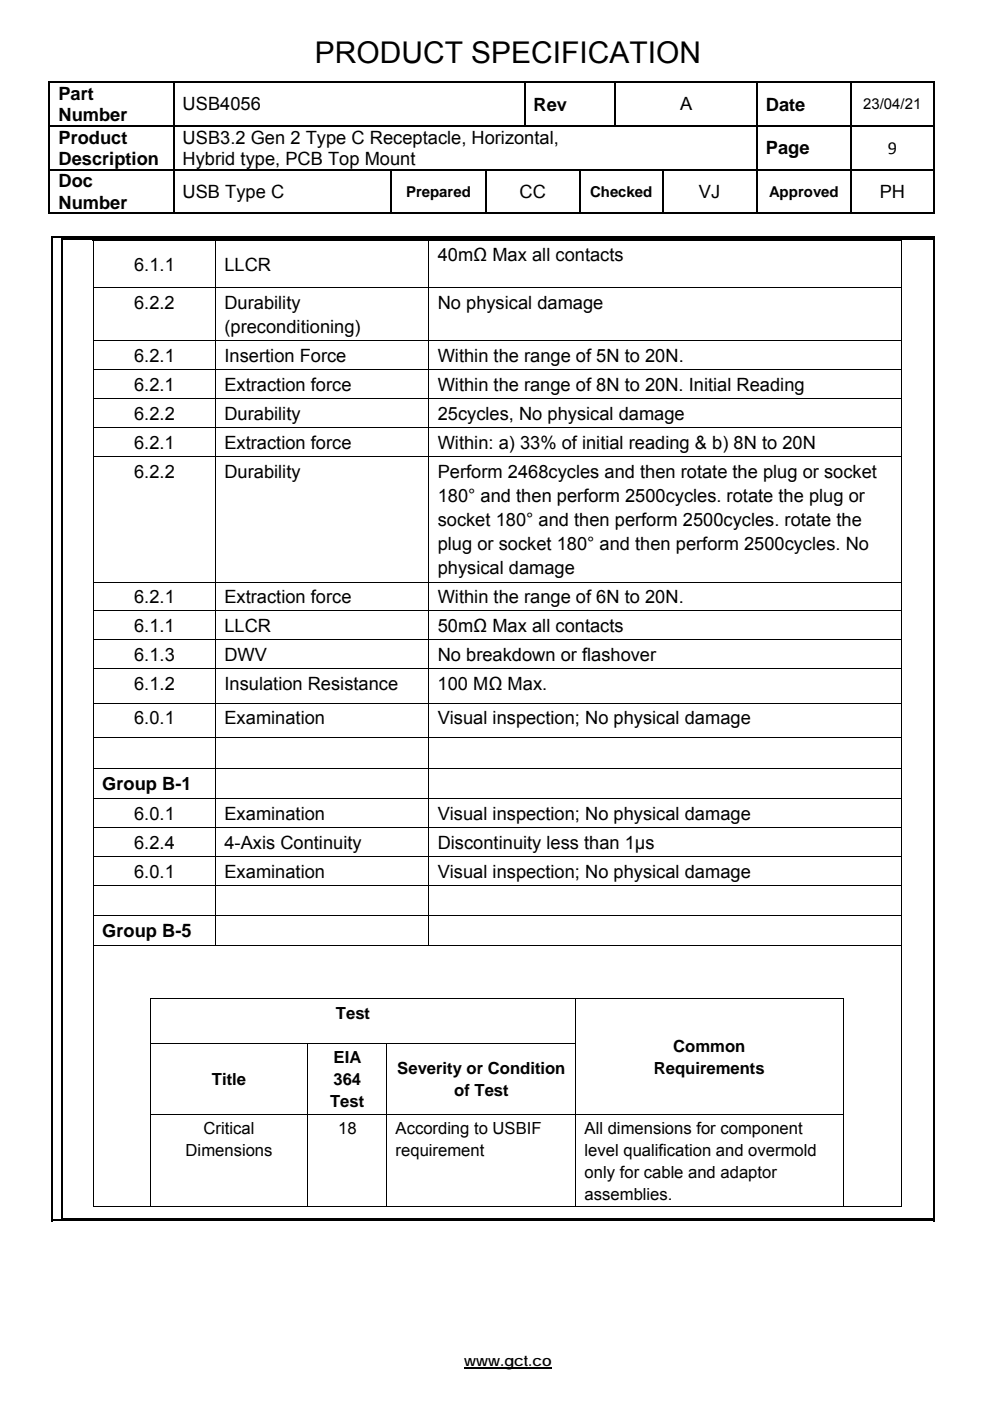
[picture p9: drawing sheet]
<svg xmlns="http://www.w3.org/2000/svg" width="210mm" height="297mm" viewBox="0 0 210 297" stroke-linecap="round" stroke-linejoin="round" font-family="sans-serif">
<defs><g id="words">
<text font-size="6.3" x="66.8" y="13.4">PRODUCT SPECIFICATION</text>
<g font-size="3.9">
<text x="12.4" y="21.2">Part</text>
<text x="38.7" y="23.4">USB4056</text>
<text x="113.2" y="23.4">Rev</text>
<text x="144.3" y="23.4">A</text>
<text x="162.4" y="23.4">Date</text>
<text x="12.4" y="25.7">Number</text>
<text x="12.4" y="30.5">Product</text>
<text x="12.4" y="34.9">Description</text>
<text x="38.7" y="30.5">USB3.2 Gen 2 Type C Receptacle, Horizontal,</text>
<text x="38.7" y="34.9">Hybrid type, PCB Top Mount</text>
<text x="162.4" y="32.7">Page</text>
<text x="188.3" y="32.6">9</text>
<text x="12.4" y="39.8">Doc</text>
<text x="38.7" y="42">USB Type C</text>
<text x="110.2" y="42">CC</text>
<text x="148.3" y="42">VJ</text>
<text x="186.6" y="42">PH</text>
<text x="12.4" y="44.2">Number</text>
<text x="28.4" y="57.4">6.1.1</text>
<text x="47.6" y="57.4">LLCR</text>
<text x="92.8" y="55.4">40mΩ Max all contacts</text>
<text x="28.4" y="65.5">6.2.2</text>
<text x="47.6" y="65.5">Durability</text>
<text x="92.8" y="65.5">No physical damage</text>
<text x="47.6" y="70.7">(preconditioning)</text>
<text x="28.4" y="76.8">6.2.1</text>
<text x="47.6" y="76.8">Insertion Force</text>
<text x="92.8" y="76.8">Within the range of 5N to 20N.</text>
<text x="28.4" y="82.9">6.2.1</text>
<text x="47.6" y="82.9">Extraction force</text>
<text x="92.8" y="82.9">Within the range of 8N to 20N. Initial Reading</text>
<text x="28.4" y="89">6.2.2</text>
<text x="47.6" y="89">Durability</text>
<text x="92.8" y="89">25cycles, No physical damage</text>
<text x="28.4" y="95.1">6.2.1</text>
<text x="47.6" y="95.1">Extraction force</text>
<text x="92.8" y="95.1">Within: a) 33% of initial reading &amp; b) 8N to 20N</text>
<text x="28.4" y="101.3">6.2.2</text>
<text x="47.6" y="101.3">Durability</text>
<text x="92.8" y="101.3">Perform 2468cycles and then rotate the plug or socket</text>
<text x="92.8" y="106.4">180° and then perform 2500cycles. rotate the plug or</text>
<text x="92.8" y="111.5">socket 180° and then perform 2500cycles. rotate the</text>
<text x="92.8" y="116.6">plug or socket 180° and then perform 2500cycles. No</text>
<text x="92.8" y="121.8">physical damage</text>
<text x="28.4" y="127.9">6.2.1</text>
<text x="47.6" y="127.9">Extraction force</text>
<text x="92.8" y="127.9">Within the range of 6N to 20N.</text>
<text x="28.4" y="134">6.1.1</text>
<text x="47.6" y="134">LLCR</text>
<text x="92.8" y="134">50mΩ Max all contacts</text>
<text x="28.4" y="140.1">6.1.3</text>
<text x="47.6" y="140.1">DWV</text>
<text x="92.8" y="140.1">No breakdown or flashover</text>
<text x="28.4" y="146.3">6.1.2</text>
<text x="47.6" y="146.3">Insulation Resistance</text>
<text x="92.8" y="146.3">100 MΩ Max.</text>
<text x="28.4" y="153.6">6.0.1</text>
<text x="47.6" y="153.6">Examination</text>
<text x="92.8" y="153.6">Visual inspection; No physical damage</text>
<text x="21.7" y="167.4">Group B-1</text>
<text x="28.4" y="173.8">6.0.1</text>
<text x="47.6" y="173.8">Examination</text>
<text x="92.8" y="173.8">Visual inspection; No physical damage</text>
<text x="28.4" y="179.9">6.2.4</text>
<text x="47.6" y="179.9">4-Axis Continuity</text>
<text x="92.8" y="179.9">Discontinuity less than 1µs</text>
<text x="28.4" y="186.1">6.0.1</text>
<text x="47.6" y="186.1">Examination</text>
<text x="92.8" y="186.1">Visual inspection; No physical damage</text>
<text x="21.7" y="198.6">Group B-5</text>
</g>
<g font-size="3.5">
<text x="71.2" y="216">Test</text>
<text x="70.8" y="225.4">EIA</text>
<text x="84.3" y="227.7">Severity or Condition</text>
<text x="138.7" y="227.7">Requirements</text>
<text x="142.8" y="223">Common</text>
<text x="45" y="230.1">Title</text>
<text x="70.7" y="230.1">364</text>
<text x="96.3" y="232.4">of Test</text>
<text x="70" y="234.7">Test</text>
<text x="39.4" y="245">Dimensions</text>
<text x="43.2" y="240.3">Critical</text>
<text x="71.7" y="240.3">18</text>
<text x="83.9" y="240.3">According to USBIF</text>
<text x="83.9" y="245">requirement</text>
<text x="124" y="240.3">All dimensions for component</text>
<text x="124" y="245">level qualification and overmold</text>
<text x="124" y="249.7">only for cable and adaptor</text>
<text x="124" y="254.4">assemblies.</text>
</g>
<g font-size="3.2">
<text x="183.1" y="23.2">23/04/21</text>
<text x="86.1" y="41.7">Prepared</text>
<text x="125.2" y="41.7">Checked</text>
<text x="163.1" y="41.7">Approved</text>
<text x="98.5" y="289.6">www.gct.co</text>
</g>
</g></defs>
<g fill="#000">
<path d="M10.3 17.2h.4v.4h-.4zM36.7 17.2h.3v.4h-.3zM111.1 17.2h.3v.4h-.3zM130.4 17.2h.3v.4h-.3zM160.4 17.2h.3v.4h-.3zM180.4 17.2h.3v.4h-.3zM197.9 17.2h.3v.4h-.3zM10.3 26.5h.4v.4h-.4zM10.3 35.8h.4v.4h-.4zM36.7 26.5h.3v.4h-.3zM36.7 35.8h.3v.4h-.3zM82.8 35.8h.4v.4h-.4z"/>
<path d="M102.8 35.8h.4v.4h-.4zM122.9 35.8h.3v.4h-.3zM140.4 35.8h.3v.4h-.3zM160.4 26.5h.3v.4h-.3zM160.4 35.8h.3v.4h-.3zM180.4 26.5h.3v.4h-.3zM180.4 35.8h.3v.4h-.3zM197.9 26.5h.3v.4h-.3zM197.9 35.8h.3v.4h-.3zM10.9 50.1h.4v.4h-.4zM13 50.5h.3v.4h-.3zM19.7 50.9h.2v1h-.2z"/>
<path d="M45.6 50.9h.2v1h-.2zM90.8 50.9h.2v1h-.2zM191.2 50.9h.1v1h-.1zM191.2 50.9h.1v.1h-.1zM197.9 45.1h.3v.3h-.3zM197.9 50.1h.3v.4h-.3zM198 50.5h.3v.4h-.3zM198 50.5h.3v.3h-.3zM19.7 60.9h.2v1h-.2zM19.7 72.2h.2v1h-.2zM19.7 78.3h.2v1h-.2zM45.6 60.9h.2v1h-.2z"/>
<path d="M45.6 72.2h.2v1h-.2zM45.6 78.3h.2v1h-.2zM90.8 60.9h.2v1h-.2zM90.8 72.2h.2v1h-.2zM90.8 78.3h.2v1h-.2zM191.2 60.9h.1v1h-.1zM191.2 72.2h.1v1h-.1zM191.2 78.3h.1v1h-.1zM19.7 84.4h.2v1h-.2zM19.7 90.6h.2v.9h-.2zM19.7 96.7h.2v1h-.2zM45.6 84.4h.2v1h-.2z"/>
<path d="M45.6 90.6h.2v.9h-.2zM45.6 96.7h.2v1h-.2zM90.8 84.4h.2v1h-.2zM90.8 90.6h.2v.9h-.2zM90.8 96.7h.2v1h-.2zM191.2 84.4h.1v1h-.1zM191.2 90.6h.1v.9h-.1zM191.2 96.7h.1v1h-.1zM19.7 123.3h.2v1h-.2zM19.7 129.4h.2v1h-.2zM19.7 135.6h.2v1h-.2zM45.6 123.3h.2v1h-.2z"/>
<path d="M45.6 129.4h.2v1h-.2zM45.6 135.6h.2v1h-.2zM90.8 123.3h.2v1h-.2zM90.8 129.4h.2v1h-.2zM90.8 135.6h.2v1h-.2zM191.2 123.3h.1v1h-.1zM191.2 129.4h.1v1h-.1zM191.2 135.6h.1v1h-.1zM19.7 141.7h.2v1h-.2zM19.7 149h.2v1h-.2zM19.7 156.4h.2v1h-.2zM45.6 141.7h.2v1h-.2z"/>
<path d="M45.6 149h.2v1h-.2zM45.6 156.4h.2v1h-.2zM90.8 141.7h.2v1h-.2zM90.8 149h.2v1h-.2zM90.8 156.4h.2v1h-.2zM191.2 141.7h.1v1h-.1zM191.2 149h.1v1h-.1zM191.2 156.4h.1v1h-.1zM19.7 162.8h.2v1h-.2zM19.7 169.2h.2v1h-.2zM19.7 175.3h.2v1h-.2zM45.6 162.8h.2v1h-.2z"/>
<path d="M45.6 169.2h.2v1h-.2zM45.6 175.3h.2v1h-.2zM90.8 162.8h.2v1h-.2zM90.8 169.2h.2v1h-.2zM90.8 175.3h.2v1h-.2zM191.2 162.8h.1v1h-.1zM191.2 169.2h.1v1h-.1zM191.2 175.3h.1v1h-.1zM19.7 181.5h.2v1h-.2zM19.7 187.6h.2v1h-.2zM19.7 194h.2v1h-.2zM45.6 181.5h.2v1h-.2z"/>
<path d="M45.6 187.6h.2v1h-.2zM45.6 194h.2v1h-.2zM90.8 181.5h.2v1h-.2zM90.8 187.6h.2v1h-.2zM90.8 194h.2v1h-.2zM191.2 181.5h.1v1h-.1zM191.2 187.6h.1v1h-.1zM191.2 194h.1v1h-.1zM19.7 200.4h.2v1h-.2zM31.9 211.7h.1v1h-.1zM122 211.7h.2v1h-.2zM178.7 211.7h.2v1h-.2z"/>
<path d="M178.7 211.7h.2v.2h-.2zM191.2 200.4h.1v1h-.1zM31.9 221.1h.1v1h-.1zM31.9 236.1h.1v1h-.1zM65.2 221.1h.1v1h-.1zM65.2 236.1h.1v1h-.1zM82 221.1h.1v1h-.1zM82 236.1h.1v1h-.1zM122 221.1h.2v1h-.2zM122 236.1h.2v1h-.2zM178.7 221.1h.2v1h-.2zM178.7 236.1h.2v1h-.2z"/>
<path d="M178.7 255.8h.2v.1h-.2zM191.2 255.8h.1v.1h-.1zM197.9 258.6h.3v.3h-.3zM198 258.3h.3v.3h-.3z"/>
</g>
<g fill="none" stroke="#000" stroke-width=".34">
<path d="M10.3 17.4h26.4M10.5 17.6v8.9M36.8 17.6v8.9M37 17.4h74.1M111.3 17.6v8.9M111.4 17.4h19M130.5 17.6v8.9M130.7 17.4h29.7M160.5 17.6v8.9M160.7 17.4h19.7M180.5 17.6v8.9M180.7 17.4h17.2"/>
<path d="M198 17.6v8.9M10.5 26.9v8.9M10.5 36.2v9.2M10.7 26.7h26M10.7 36h26M36.8 26.9v8.9M36.8 36.2v9.2M37 36h45.8M83 36.2v9.2M83.2 36h19.6M103 36.2v9.2M103.2 36h19.7"/>
<path d="M123 36.2v9.2M123.2 36h17.2M140.5 36.2v9.2M140.7 36h19.7M160.4 26.7h-123.4M160.5 26.9v8.9M160.5 36.2v9.2M160.7 26.7h19.7M160.7 36h19.7M180.5 26.9v8.9M180.5 36.2v9.2M180.7 26.7h17.2"/>
<path d="M180.7 36h17.2M198 26.9v8.9M198 36.2v9.2M10.3 45.3h26.4M10.9 50.3h187M11.1 50.5v208.4M13 50.7h185M13.2 50.9v207.7M37 45.3h45.8M83.2 45.3h19.6M103.2 45.3h19.7M123.2 45.3h17.2"/>
<path d="M140.7 45.3h19.7M160.7 45.3h19.7M180.7 45.3h17.2M198 50.5v208.4M198.2 50.9v207.7M10.9 258.8h187M13 258.4h185"/>
</g>
<path d="M98.5 290h18.5" fill="none" stroke="#000" stroke-width=".28"/>
<g fill="none" stroke="#000" stroke-width=".21">
<path d="M19.7 50.9h25.9M19.8 51.9v9M45.7 51.9v9M45.8 50.9h45M90.9 51.9v9M91 50.9h100.2M191.2 51.9v9M19.8 61.9v10.3M19.8 73.2v5.1M19.8 79.3v5.1M19.9 61h25.7M19.9 72.3h25.7"/>
<path d="M19.9 78.4h25.7M45.7 61.9v10.3M45.7 73.2v5.1M45.7 79.3v5.1M45.8 61h45M45.8 72.3h45M45.8 78.4h45M90.9 61.9v10.3M90.9 73.2v5.1M90.9 79.3v5.1M91 61h100.2M91 72.3h100.2"/>
<path d="M91 78.4h100.2M191.2 61.9v10.3M191.2 73.2v5.1M191.2 79.3v5.1M19.8 85.4v5.2M19.8 91.5v5.2M19.8 97.7v25.6M19.9 84.5h25.7M19.9 90.6h25.7M19.9 96.8h25.7M45.7 85.4v5.2M45.7 91.5v5.2"/>
<path d="M45.7 97.7v25.6M45.8 84.5h45M45.8 90.6h45M45.8 96.8h45M90.9 85.4v5.2M90.9 91.5v5.2M90.9 97.7v25.6M91 84.5h100.2M91 90.6h100.2M91 96.8h100.2M191.2 85.4v5.2M191.2 91.5v5.2"/>
<path d="M191.2 97.7v25.6M19.8 124.3v5.1M19.8 130.4v5.2M19.8 136.6v5.1M19.9 123.4h25.7M19.9 129.5h25.7M19.9 135.7h25.7M45.7 124.3v5.1M45.7 130.4v5.2M45.7 136.6v5.1M45.8 123.4h45M45.8 129.5h45"/>
<path d="M45.8 135.7h45M90.9 124.3v5.1M90.9 130.4v5.2M90.9 136.6v5.1M91 123.4h100.2M91 129.5h100.2M91 135.7h100.2M191.2 124.3v5.1M191.2 130.4v5.2M191.2 136.6v5.1M19.8 142.7v6.3M19.8 150v6.4"/>
<path d="M19.8 157.4v5.4M19.9 141.8h25.7M19.9 149.1h25.7M19.9 156.4h25.7M45.7 142.7v6.3M45.7 150v6.4M45.7 157.4v5.4M45.8 141.8h45M45.8 149.1h45M45.8 156.4h45M90.9 142.7v6.3M90.9 150v6.4"/>
<path d="M90.9 157.4v5.4M91 141.8h100.2M91 149.1h100.2M91 156.4h100.2M191.2 142.7v6.3M191.2 150v6.4M191.2 157.4v5.4M19.8 163.8v5.4M19.8 170.2v5.1M19.8 176.3v5.2M19.9 162.9h25.7M19.9 169.3h25.7"/>
<path d="M19.9 175.4h25.7M45.7 163.8v5.4M45.7 170.2v5.1M45.7 176.3v5.2M45.8 162.9h45M45.8 169.3h45M45.8 175.4h45M90.9 163.8v5.4M90.9 170.2v5.1M90.9 176.3v5.2M91 162.9h100.2M91 169.3h100.2"/>
<path d="M91 175.4h100.2M191.2 163.8v5.4M191.2 170.2v5.1M191.2 176.3v5.2M19.8 182.5v5.1M19.8 188.6v5.4M19.8 195v5.4M19.9 181.5h25.7M19.9 187.7h25.7M19.9 194.1h25.7M45.7 182.5v5.1M45.7 188.6v5.4"/>
<path d="M45.7 195v5.4M45.8 181.5h45M45.8 187.7h45M45.8 194.1h45M90.9 182.5v5.1M90.9 188.6v5.4M90.9 195v5.4M91 181.5h100.2M91 187.7h100.2M91 194.1h100.2M191.2 182.5v5.1M191.2 188.6v5.4"/>
<path d="M191.2 195v5.4M19.8 201.4v54.5M19.9 200.5h171.3M31.9 211.8h90.1M32 212.7v8.4M122.1 212.7v8.4M122.2 211.8h56.5M178.8 212.7v8.4M191.2 201.4v54.5M32 222.1v14M32 237.1v18.8M32 221.2h33.2"/>
<path d="M32 236.2h33.2M65.3 222.1v14M65.3 237.1v18.8M65.3 221.2h16.7M65.3 236.2h16.7M82 222.1v14M82 237.1v18.8M82.1 221.2h39.9M82.1 236.2h39.9M122.1 222.1v14M122.1 237.1v18.8M122.2 236.2h56.5"/>
<path d="M178.8 222.1v14M178.8 237.1v18.8M19.7 255.8h171.5"/>
</g>
<use href="#words"/>
</svg>
